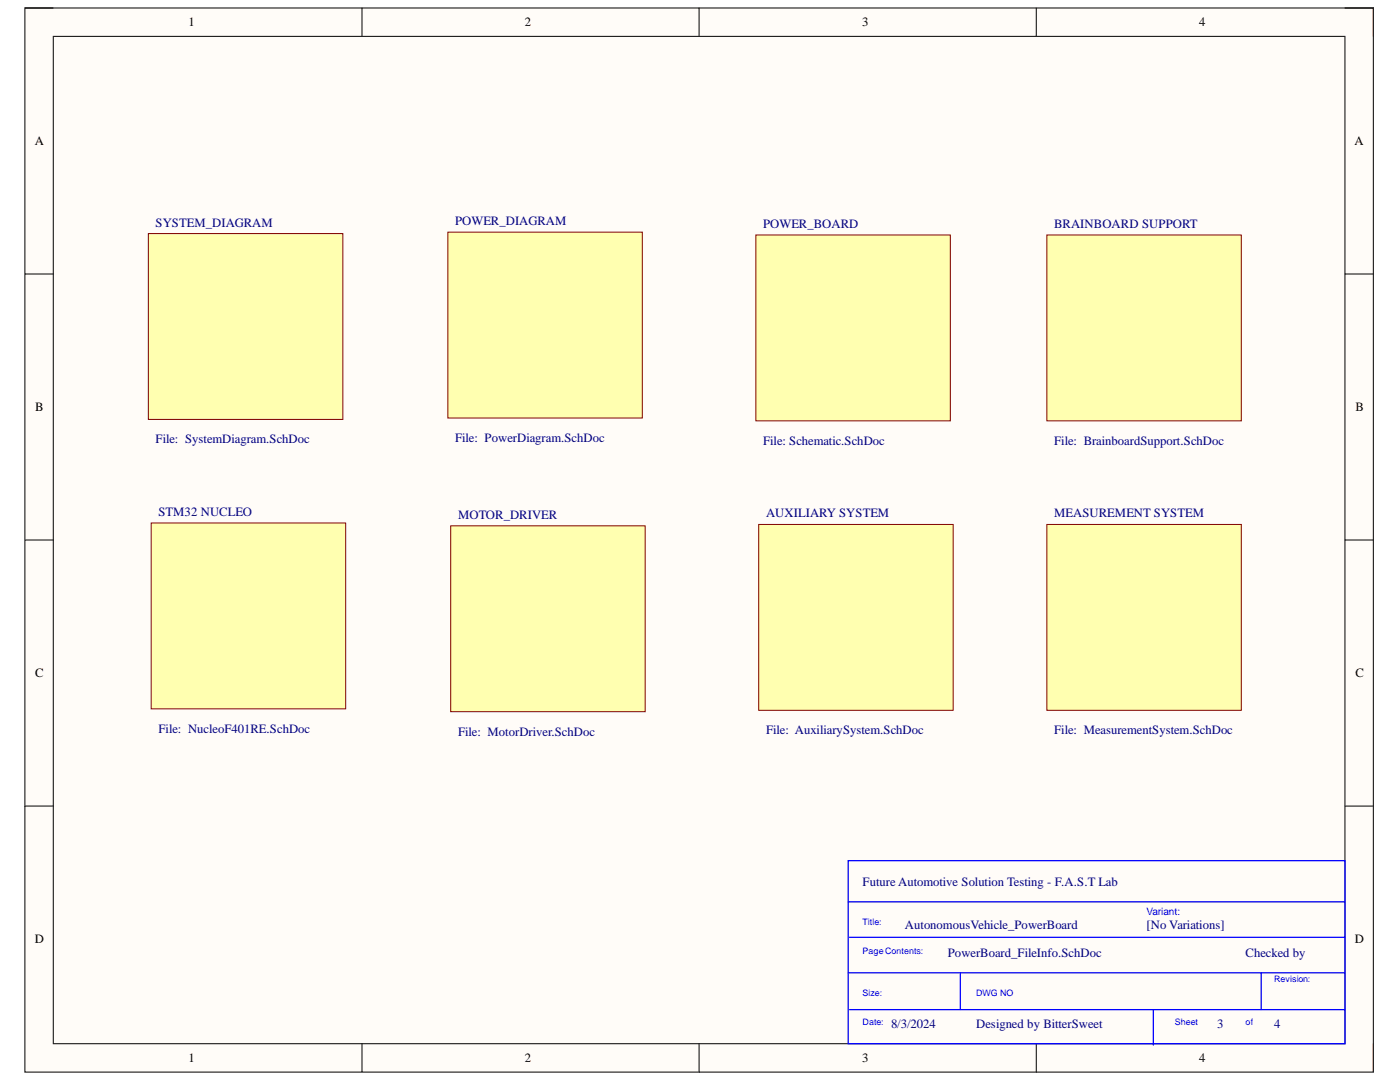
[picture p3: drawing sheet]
<svg xmlns="http://www.w3.org/2000/svg" width="279mm" height="216mm" viewBox="0 0 279 216" stroke-linecap="round" stroke-linejoin="round" font-family="sans-serif">
<defs><g id="words">
<g font-size="2.5">
<text x="37.6" y="5.2">1</text>
<text x="104.8" y="5.2">2</text>
<text x="172.1" y="5.2">3</text>
<text x="239.3" y="5.2">4</text>
<text x="6.9" y="29">A</text>
<text x="270.3" y="29">A</text>
<text x="7" y="82.1">B</text>
<text x="270.5" y="82.1">B</text>
<text x="7" y="135.1">C</text>
<text x="270.5" y="135.1">C</text>
<text x="6.9" y="188.2">D</text>
<text x="270.4" y="188.2">D</text>
<text x="37.6" y="211.9">1</text>
<text x="104.8" y="211.9">2</text>
<text x="172.1" y="211.9">3</text>
<text x="239.3" y="211.9">4</text>
</g>
<g font-size="2.5" fill="#000080">
<text x="31" y="45.2">SYSTEM_DIAGRAM</text>
<text x="90.8" y="44.9">POWER_DIAGRAM</text>
<text x="152.3" y="45.5">POWER_BOARD</text>
<text x="210.4" y="45.5">BRAINBOARD SUPPORT</text>
<text x="31" y="88.5">File: SystemDiagram.SchDoc</text>
<text x="90.8" y="88.2">File: PowerDiagram.SchDoc</text>
<text x="152.3" y="88.7">File: Schematic.SchDoc</text>
<text x="210.4" y="88.7">File: BrainboardSupport.SchDoc</text>
<text x="31.6" y="102.9">STM32 NUCLEO</text>
<text x="91.4" y="103.5">MOTOR_DRIVER</text>
<text x="152.9" y="103.2">AUXILIARY SYSTEM</text>
<text x="210.4" y="103.2">MEASUREMENT SYSTEM</text>
<text x="31.6" y="146.3">File: NucleoF401RE.SchDoc</text>
<text x="91.4" y="146.8">File: MotorDriver.SchDoc</text>
<text x="152.9" y="146.5">File: AuxiliarySystem.SchDoc</text>
<text x="210.4" y="146.5">File: MeasurementSystem.SchDoc</text>
<text x="172.2" y="176.8">Future Automotive Solution Testing - F.A.S.T Lab</text>
<text x="180.6" y="185.3">AutonomousVehicle_PowerBoard</text>
<text x="228.8" y="185.3">[No Variations]</text>
<text x="189.2" y="191">PowerBoard_FileInfo.SchDoc</text>
<text x="248.6" y="191">Checked by</text>
<text x="177.8" y="205.1">8/3/2024</text>
<text x="194.8" y="205.1">Designed by BitterSweet</text>
<text x="242.9" y="205.1">3</text>
<text x="254.3" y="205.1">4</text>
</g>
<text font-size="2" fill="#00f" x="228.8" y="182.6">Variant:</text>
<g font-size="1.8" fill="#00f">
<text x="172.2" y="184.7">Title:</text>
<text x="172.2" y="190.3">PageContents:</text>
<text x="254.3" y="196">Revision:</text>
<text x="172.2" y="198.8">Size:</text>
<text x="194.8" y="198.8">DWG NO</text>
<text x="172.2" y="204.4">Date:</text>
<text x="234.5" y="204.4">Sheet</text>
<text x="248.6" y="204.4">of</text>
</g>
</g></defs>
<path d="M5 1.6h269.1v212.3h-269.1z" fill-rule="evenodd" fill="#fffcf8"/>
<path d="M5 1.6h269.1v212.3h-269.1z" fill="none" stroke="#000" stroke-width=".2"/>
<path d="M10.6 7.3h257.8v201h-257.8z" fill-rule="evenodd" fill="#fffcf8"/>
<g fill="none" stroke="#000" stroke-width=".2">
<path d="M5 1.6h5.6M10.6 7.3h257.8v201h-257.8zM72.2 1.6v5.7M139.5 1.6v5.7M206.8 1.6v5.7M268.4 1.6h5.7v5.7M5 54.7h5.6M268.4 54.7h5.7M5 107.8h5.6M268.4 107.8h5.7M5 160.8h5.6M268.4 160.8h5.7"/>
<path d="M72.2 208.3v5.6M139.5 208.3v5.6M206.8 208.3v5.6M274.1 208.3v5.6"/>
</g>
<path d="M29.6 46.6h38.8v37.1h-38.8z" fill-rule="evenodd" fill="#ffffb0"/>
<path d="M29.6 46.6h38.8v37.1h-38.8z" fill="none" stroke="#800000" stroke-width=".2"/>
<path d="M89.4 46.3h38.8v37.1h-38.8z" fill-rule="evenodd" fill="#ffffb0"/>
<path d="M89.4 46.3h38.8v37.1h-38.8z" fill="none" stroke="#800000" stroke-width=".2"/>
<path d="M150.8 46.9h38.9v37.1h-38.9z" fill-rule="evenodd" fill="#ffffb0"/>
<path d="M150.8 46.9h38.9v37.1h-38.9z" fill="none" stroke="#800000" stroke-width=".2"/>
<path d="M30.2 104.4h38.8v37h-38.8z" fill-rule="evenodd" fill="#ffffb0"/>
<path d="M30.2 104.4h38.8v37h-38.8z" fill="none" stroke="#800000" stroke-width=".2"/>
<path d="M89.9 104.9h38.9v37.1h-38.9z" fill-rule="evenodd" fill="#ffffb0"/>
<path d="M89.9 104.9h38.9v37.1h-38.9z" fill="none" stroke="#800000" stroke-width=".2"/>
<path d="M151.4 104.6h38.8v37.1h-38.8z" fill-rule="evenodd" fill="#ffffb0"/>
<path d="M151.4 104.6h38.8v37.1h-38.8z" fill="none" stroke="#800000" stroke-width=".2"/>
<path d="M208.9 104.6h38.8v37.1h-38.8z" fill-rule="evenodd" fill="#ffffb0"/>
<path d="M208.9 104.6h38.8v37.1h-38.8z" fill="none" stroke="#800000" stroke-width=".2"/>
<path d="M208.9 46.9h38.8v37.1h-38.8z" fill-rule="evenodd" fill="#ffffb0"/>
<path d="M208.9 46.9h38.8v37.1h-38.8z" fill="none" stroke="#800000" stroke-width=".2"/>
<path d="M169.3 171.7h99.1v36.6h-99.1zM169.3 180h99.1M169.3 194.1h99.1M169.5 187h98.9M191.6 194.1v7.4M251.7 194.1v7.4M169.5 201.5h98.9M230.2 201.5v7" fill="none" stroke="#00f" stroke-width=".25"/>
<use href="#words"/>
</svg>
